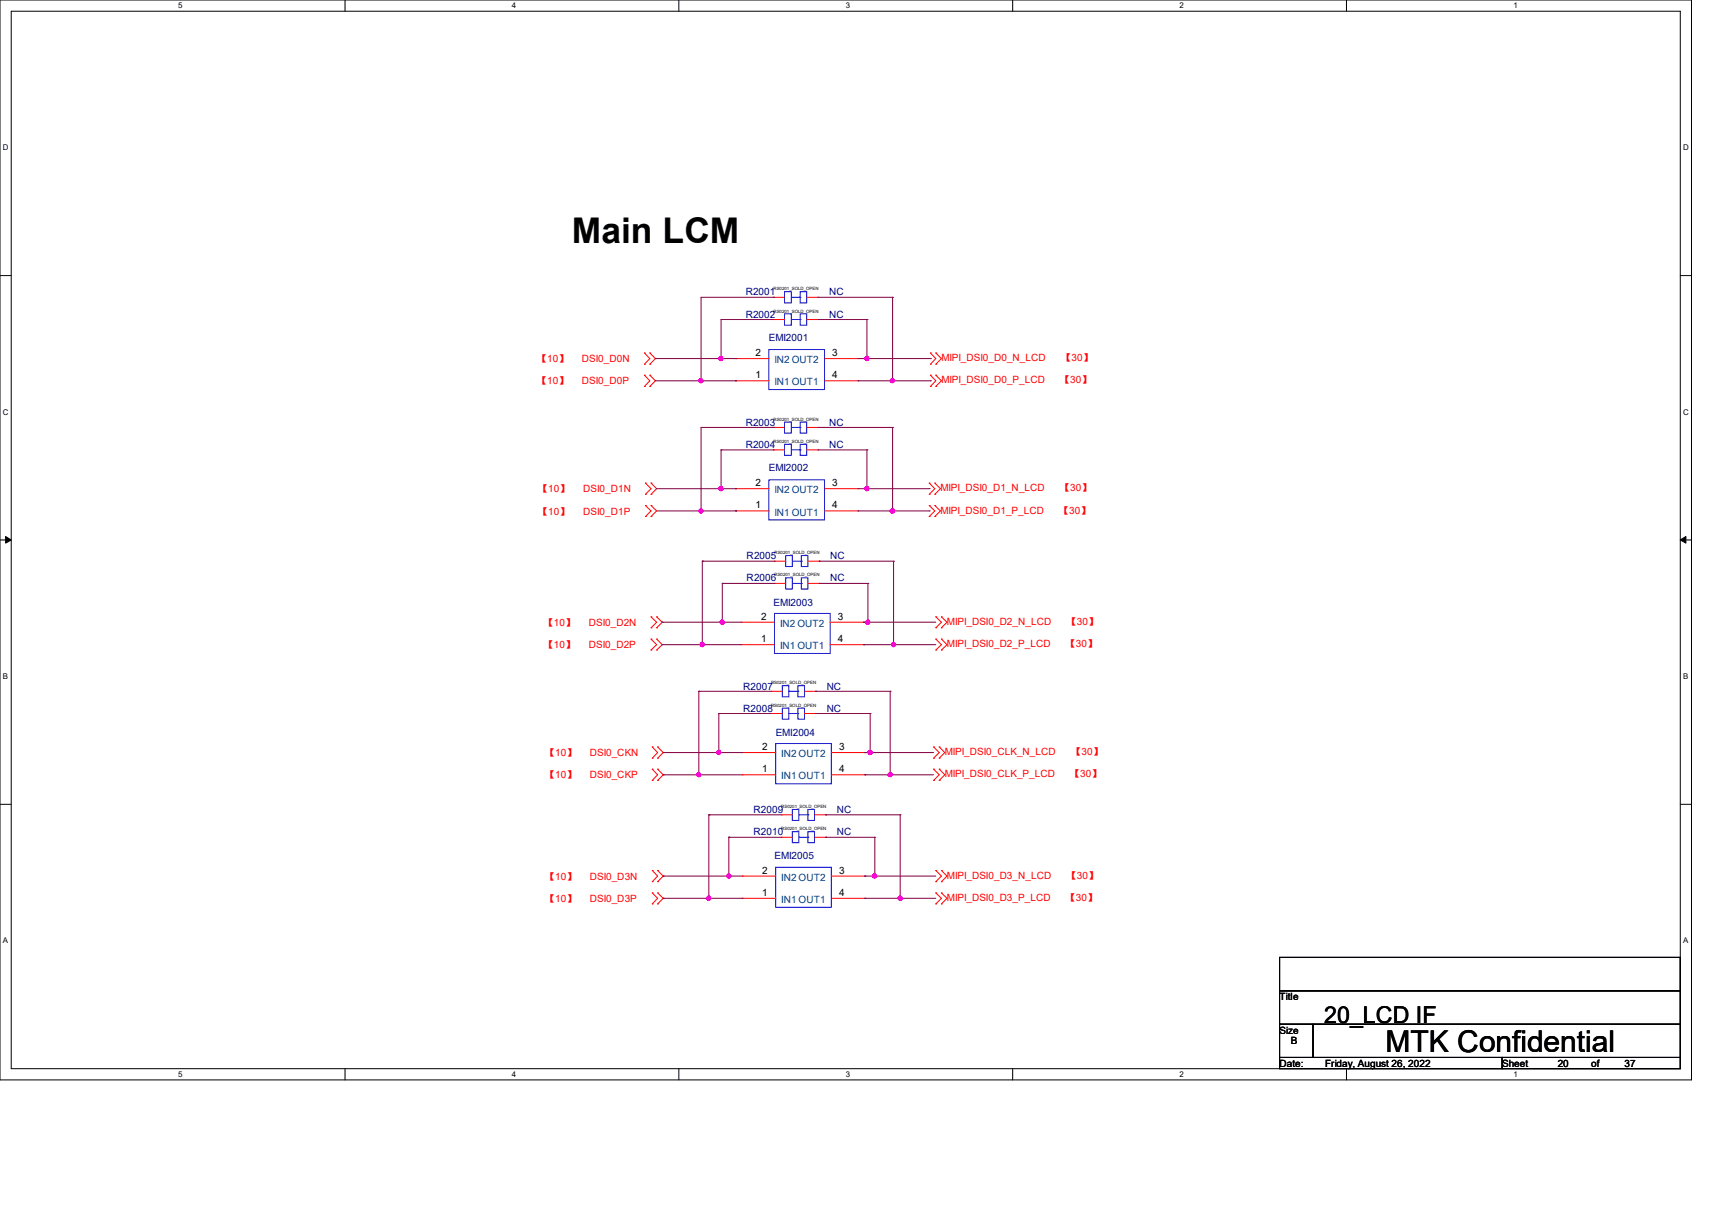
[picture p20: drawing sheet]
<svg xmlns="http://www.w3.org/2000/svg" width="297mm" height="210mm" viewBox="0 0 297 210" stroke-linecap="round" stroke-linejoin="round" font-family="sans-serif">
<defs><g id="words">
<text font-size="6.1" x="99.2" y="42.2">Main LCM</text>
<text font-size="5.2" x="240.4" y="182.5">MTK Confidential</text>
<text font-size="4" x="229.7" y="177.3">20_LCD IF</text>
<g font-size="1.7" fill="#000080">
<text x="129.4" y="51.2">R2001</text>
<text x="143.9" y="51.2">NC</text>
<text x="129.4" y="55.1">R2002</text>
<text x="133.4" y="59.1">EMI2001</text>
<text x="143.9" y="55.1">NC</text>
<text x="129.4" y="73.8">R2003</text>
<text x="129.4" y="77.7">R2004</text>
<text x="143.9" y="73.8">NC</text>
<text x="143.9" y="77.7">NC</text>
<text x="133.4" y="81.7">EMI2002</text>
<text x="129.5" y="97">R2005</text>
<text x="129.5" y="100.8">R2006</text>
<text x="144" y="97">NC</text>
<text x="144" y="100.8">NC</text>
<text x="134.2" y="105.1">EMI2003</text>
<text x="128.9" y="119.6">R2007</text>
<text x="143.4" y="119.6">NC</text>
<text x="128.9" y="123.4">R2008</text>
<text x="143.4" y="123.4">NC</text>
<text x="134.6" y="127.7">EMI2004</text>
<text x="130.7" y="141">R2009</text>
<text x="145.2" y="141">NC</text>
<text x="130.7" y="144.9">R2010</text>
<text x="134.4" y="148.9">EMI2005</text>
<text x="145.2" y="144.9">NC</text>
</g>
<g font-size="1.7" fill="#f00">
<text x="93.3" y="62.8">【10】</text>
<text x="101" y="62.8">DSI0_D0N</text>
<text x="163.3" y="62.6">MIPI_DSI0_D0_N_LCD</text>
<text x="184.2" y="62.6">【30】</text>
<text x="93.3" y="66.7">【10】</text>
<text x="101" y="66.7">DSI0_D0P</text>
<text x="163.3" y="66.5">MIPI_DSI0_D0_P_LCD</text>
<text x="184" y="66.5">【30】</text>
<text x="93.4" y="89.3">【10】</text>
<text x="93.4" y="85.4">【10】</text>
<text x="101.2" y="89.3">DSI0_D1P</text>
<text x="101.2" y="85.4">DSI0_D1N</text>
<text x="163.1" y="85.2">MIPI_DSI0_D1_N_LCD</text>
<text x="163.1" y="89.1">MIPI_DSI0_D1_P_LCD</text>
<text x="183.8" y="89.1">【30】</text>
<text x="184" y="85.2">【30】</text>
<text x="94.4" y="112.4">【10】</text>
<text x="94.4" y="108.6">【10】</text>
<text x="102.1" y="112.4">DSI0_D2P</text>
<text x="102.1" y="108.6">DSI0_D2N</text>
<text x="164.3" y="108.4">MIPI_DSI0_D2_N_LCD</text>
<text x="164.3" y="112.2">MIPI_DSI0_D2_P_LCD</text>
<text x="185" y="112.2">【30】</text>
<text x="185.1" y="108.4">【30】</text>
<text x="94.6" y="131.2">【10】</text>
<text x="102.3" y="131.1">DSI0_CKN</text>
<text x="163.9" y="131">MIPI_DSI0_CLK_N_LCD</text>
<text x="185.9" y="131">【30】</text>
<text x="94.6" y="135">【10】</text>
<text x="102.3" y="135">DSI0_CKP</text>
<text x="163.9" y="134.8">MIPI_DSI0_CLK_P_LCD</text>
<text x="185.7" y="134.8">【30】</text>
<text x="94.6" y="152.6">【10】</text>
<text x="102.3" y="152.6">DSI0_D3N</text>
<text x="164.3" y="152.4">MIPI_DSI0_D3_N_LCD</text>
<text x="185.1" y="152.4">【30】</text>
<text x="94.6" y="156.5">【10】</text>
<text x="102.3" y="156.5">DSI0_D3P</text>
<text x="164.3" y="156.2">MIPI_DSI0_D3_P_LCD</text>
<text x="185" y="156.3">【30】</text>
</g>
<g font-size="1.7">
<text x="131.1" y="65.6">1</text>
<text x="131.1" y="61.8">2</text>
<text x="144.4" y="61.8">3</text>
<text x="144.4" y="65.6">4</text>
<text x="131.1" y="88.2">1</text>
<text x="131.1" y="84.3">2</text>
<text x="144.4" y="84.3">3</text>
<text x="144.4" y="88.2">4</text>
<text x="132" y="107.5">2</text>
<text x="145.4" y="107.5">3</text>
<text x="132" y="111.4">1</text>
<text x="145.4" y="111.4">4</text>
<text x="132.2" y="130.1">2</text>
<text x="145.6" y="130.1">3</text>
<text x="132.2" y="133.9">1</text>
<text x="145.6" y="133.9">4</text>
<text x="132.2" y="155.4">1</text>
<text x="132.2" y="151.5">2</text>
<text x="145.6" y="151.5">3</text>
<text x="145.6" y="155.4">4</text>
<text x="222" y="173.4">Title</text>
<text x="222" y="179.2">Size</text>
<text x="222" y="185">Date:</text>
<text x="223.9" y="181.1">B</text>
<text x="229.9" y="185">Friday, August 26, 2022</text>
<text x="260.6" y="185">Sheet</text>
<text x="270.2" y="185">20</text>
<text x="276" y="185">of</text>
<text x="281.8" y="185">37</text>
</g>
<g font-size="1.7" fill="#004080">
<text x="134.4" y="63">IN2 OUT2</text>
<text x="134.4" y="66.8">IN1 OUT1</text>
<text x="134.4" y="89.4">IN1 OUT1</text>
<text x="134.4" y="85.6">IN2 OUT2</text>
<text x="135.3" y="112.6">IN1 OUT1</text>
<text x="135.3" y="108.7">IN2 OUT2</text>
<text x="135.5" y="131.3">IN2 OUT2</text>
<text x="135.5" y="135.2">IN1 OUT1</text>
<text x="135.5" y="152.7">IN2 OUT2</text>
<text x="135.5" y="156.6">IN1 OUT1</text>
</g>
<g font-size="1.4">
<text x="30.9" y="1.4">5</text>
<text x="88.8" y="1.4">4</text>
<text x="146.7" y="1.4">3</text>
<text x="204.6" y="1.4">2</text>
<text x="262.6" y="1.4">1</text>
<text x=".5" y="26.1">D</text>
<text x="292" y="26.1">D</text>
<text x=".5" y="71.9">C</text>
<text x="292" y="71.9">C</text>
<text x=".5" y="117.8">B</text>
<text x="292" y="117.8">B</text>
<text x=".5" y="163.6">A</text>
<text x="292" y="163.6">A</text>
<text x="30.9" y="186.8">5</text>
<text x="88.8" y="186.8">4</text>
<text x="146.7" y="186.8">3</text>
<text x="204.6" y="186.8">2</text>
<text x="262.6" y="186.8">1</text>
</g>
<g font-size=".8">
<text x="134.2" y="50.3">RS0201_SOLD_OPEN</text>
<text x="134.2" y="54.2">RS0201_SOLD_OPEN</text>
<text x="134.2" y="72.9">RS0201_SOLD_OPEN</text>
<text x="134.2" y="76.8">RS0201_SOLD_OPEN</text>
<text x="134.4" y="96.1">RS0201_SOLD_OPEN</text>
<text x="134.4" y="99.9">RS0201_SOLD_OPEN</text>
<text x="133.8" y="118.7">RS0201_SOLD_OPEN</text>
<text x="133.8" y="122.6">RS0201_SOLD_OPEN</text>
<text x="135.6" y="140.1">RS0201_SOLD_OPEN</text>
<text x="135.6" y="144">RS0201_SOLD_OPEN</text>
</g>
</g></defs>
<path d="M0 0h293.5v187.3h-293.5zM1.9 1.9h289.6v183.4h-289.6z" fill="none" stroke="#000" stroke-width=".17"/>
<g fill="#fff">
<path d="M30.9 .2h.8v1.5h-.8z"/>
<path d="M30.9 185.5h.8v1.6h-.8z"/>
</g>
<path d="M59.9 0v1.9M59.9 185.3v2" fill="none" stroke="#000" stroke-width=".17"/>
<g fill="#fff">
<path d="M88.8 .2h.8v1.5h-.8z"/>
<path d="M88.8 185.5h.8v1.6h-.8z"/>
</g>
<path d="M117.8 0v1.9M117.8 185.3v2" fill="none" stroke="#000" stroke-width=".17"/>
<g fill="#fff">
<path d="M146.7 .2h.8v1.5h-.8z"/>
<path d="M146.7 185.5h.8v1.6h-.8z"/>
</g>
<path d="M175.7 0v1.9M175.7 185.3v2" fill="none" stroke="#000" stroke-width=".17"/>
<g fill="#fff">
<path d="M204.6 .2h.8v1.5h-.8z"/>
<path d="M204.6 185.5h.8v1.6h-.8z"/>
</g>
<path d="M233.6 0v1.9M233.6 185.3v2" fill="none" stroke="#000" stroke-width=".17"/>
<g fill="#fff">
<path d="M262.6 .2h.7v1.5h-.7z"/>
<path d="M262.6 185.5h.7v1.6h-.7z"/>
<path d="M.5 24.8h1v1.6h-1z"/>
<path d="M292 24.8h1v1.6h-1z"/>
<path d="M.5 70.7h1v1.5h-1z"/>
<path d="M292 70.7h1v1.5h-1z"/>
</g>
<path d="M0 47.8h1.9M291.5 47.8h2" fill="none" stroke="#000" stroke-width=".17"/>
<g fill="#fff">
<path d="M.5 116.5h.9v1.6h-.9z"/>
<path d="M292 116.5h.9v1.6h-.9z"/>
</g>
<path d="M0 93.6h1.9M291.5 93.6h2" fill="none" stroke="#000" stroke-width=".17"/>
<path d="M1 93l.9 .6-.9 .6zM291.5 93.6l1-.6v1.2z" fill="#000" stroke="#000" stroke-width=".17"/>
<g fill="#fff">
<path d="M.5 162.4h.9v1.5h-.9z"/>
<path d="M292 162.4h.9v1.5h-.9z"/>
</g>
<path d="M0 139.5h1.9M291.5 139.5h2M222 166h69.5v5.8h-69.5zM222 171.8h69.5v5.8h-69.5zM222 177.6h5.8v5.8h-5.8zM227.8 177.6h63.7v5.8h-63.7zM222 183.4h38.6v1.9h-38.6zM260.6 183.4h30.9v1.9h-30.9z" fill="none" stroke="#000" stroke-width=".17"/>
<g fill="none" stroke="#f00" stroke-width=".17">
<path d="M134.2 55.4h.1M134.2 51.6h.1M134.2 55.4h1.9M134.2 51.6h1.9M140 55.4h1.9M140 51.6h1.9M141.9 55.4h.1M141.9 51.6h.1M111.8 67h.1M111.8 65.1h.1M111.8 63.2h.1M111.8 61.2h.1"/>
<path d="M111.8 65.1l.9 .9-.9 1M111.8 61.2l.9 1-.9 1M112.7 65.1h.1M112.7 67h.1M112.7 61.2h.1M112.7 63.2h.1M112.7 65.1l1 .9-1 1M112.7 61.2l1 1-1 1M127.6 66h.1M127.6 62.2h.1M127.6 66h5.8M127.6 62.2h5.8"/>
<path d="M134.2 74.1h.1M134.2 78h.1M134.2 74.1h1.9M134.2 78h1.9M140 74.1h1.9M140 78h1.9M141.9 74.1h.1M141.9 78h.1M143 66h5.8M143 62.2h5.8M148.8 62.2h.1M148.8 66h.1"/>
<path d="M161.4 63.2h.1M161.4 61.2h.1M161.4 67h.1M161.4 65.1h.1M161.4 61.2l.9 1-.9 1M161.4 65.1l.9 .9-.9 1M162.3 63.2h.1M162.3 61.2h.1M162.3 67h.1M162.3 65.1h.1M162.3 61.2l1 1-1 1M162.3 65.1l1 .9-1 1"/>
<path d="M112 89.6h.1M112 87.7h.1M112 85.7h.1M112 83.8h.1M112 87.7l.9 .9-.9 1M112 83.8l.9 1-.9 .9M112.9 87.7h.1M112.9 89.6h.1M112.9 83.8h.1M112.9 85.7h.1M112.9 87.7l1 .9-1 1M112.9 83.8l1 1-1 .9"/>
<path d="M127.6 88.6h.1M127.6 84.8h.1M127.6 88.6h5.8M127.6 84.8h5.8M134.4 97.3h.1M134.4 97.3h1.9M140.2 97.3h1.9M142.1 97.3h.1M143 88.6h5.8M143 84.8h5.8M148.8 84.8h.1M148.8 88.6h.1"/>
<path d="M161.2 85.7h.1M161.2 83.8h.1M161.2 89.6h.1M161.2 87.7h.1M161.2 83.8l1 1-1 .9M161.2 87.7l1 .9-1 1M162.2 85.7h.1M162.2 83.8h.1M162.2 89.6h.1M162.2 87.7h.1M162.2 83.8l1 1-1 .9M162.2 87.7l1 .9-1 1"/>
<path d="M112.9 112.7h.1M112.9 110.8h.1M112.9 108.9h.1M112.9 107h.1M112.9 110.8l1 1-1 .9M112.9 107l1 .9-1 1M113.9 110.8h.1M113.9 112.7h.1M113.9 107h.1M113.9 108.9h.1M113.9 110.8l1 1-1 .9M113.9 107l1 .9-1 1"/>
<path d="M128.6 111.8h.1M128.6 107.9h.1M128.6 111.8h5.8M128.6 107.9h5.8M133.8 119.9h.1M133.8 119.9h1.9M134.4 101.2h.1M134.4 101.2h1.9M139.6 119.9h1.9M140.2 101.2h1.9M141.5 119.9h.1M142.1 101.2h.1"/>
<path d="M144 111.8h5.8M144 107.9h5.8M149.8 107.9h.1M149.8 111.8h.1M162.3 108.9h.1M162.3 107h.1M162.3 112.7h.1M162.3 110.8h.1M162.3 107l1 .9-1 1M162.3 110.8l1 1-1 .9M163.3 108.9h.1M163.3 107h.1"/>
<path d="M163.3 112.7h.1M163.3 110.8h.1M163.3 107l1 .9-1 1M163.3 110.8l1 1-1 .9M113.2 135.3h.1M113.2 133.4h.1M113.2 131.5h.1M113.2 129.5h.1M113.2 133.4l.9 1-.9 .9M113.2 129.5l.9 1-.9 1M114.1 133.4h.1M114.1 135.3h.1"/>
<path d="M114.1 129.5h.1M114.1 131.5h.1M114.1 133.4l1 1-1 .9M114.1 129.5l1 1-1 1M128.8 134.4h.1M128.8 130.5h.1M128.8 134.4h5.8M128.8 130.5h5.8M133.8 123.7h.1M133.8 123.7h1.9M139.6 123.7h1.9M141.5 123.7h.1"/>
<path d="M144.2 134.4h5.8M144.2 130.5h5.8M150 130.5h.1M150 134.4h.1M162 131.5h.1M162 129.5h.1M162 135.3h.1M162 133.4h.1M162 129.5l.9 1-.9 1M162 133.4l.9 1-.9 .9M162.9 131.5h.1M162.9 129.5h.1"/>
<path d="M162.9 135.3h.1M162.9 133.4h.1M162.9 129.5l1 1-1 1M162.9 133.4l1 1-1 .9M113.2 156.8h.1M113.2 154.9h.1M113.2 152.9h.1M113.2 151h.1M113.2 154.9l.9 .9-.9 1M113.2 151l.9 .9-.9 1M114.1 154.9h.1M114.1 156.8h.1"/>
<path d="M114.1 151h.1M114.1 152.9h.1M114.1 154.9l1 .9-1 1M114.1 151l1 .9-1 1M128.8 155.8h.1M128.8 151.9h.1M128.8 155.8h5.8M128.8 151.9h5.8M135.6 141.3h.1M135.6 145.2h.1M135.6 141.3h1.9M135.6 145.2h1.9"/>
<path d="M141.3 141.3h2M141.3 145.2h2M143.3 141.3h.1M143.3 145.2h.1M144.2 155.8h5.8M144.2 151.9h5.8M150 151.9h.1M150 155.8h.1M162.3 152.9h.1M162.3 151h.1M162.3 156.8h.1M162.3 154.9h.1"/>
<path d="M162.3 151l1 .9-1 1M162.3 154.9l1 .9-1 1M163.3 152.9h.1M163.3 151h.1M163.3 156.8h.1M163.3 154.9h.1M163.3 151l1 .9-1 1M163.3 154.9l1 .9-1 1"/>
</g>
<g fill="none" stroke="#00f" stroke-width=".17">
<path d="M136.1 54.4h1.2v2h-1.2zM136.1 50.6h1.2v1.9h-1.2zM137.3 55.4h1.5M137.3 51.6h1.5M138.8 54.4h1.2v2h-1.2zM138.8 50.6h1.2v1.9h-1.2zM138.8 55.4h.1M138.8 51.6h.1M133.4 60.6h9.6v7h-9.6zM136.1 73.2h1.2v1.9h-1.2zM136.1 77h1.2v2h-1.2zM137.3 74.1h1.5"/>
<path d="M137.3 78h1.5M138.8 73.2h1.2v1.9h-1.2zM138.8 77h1.2v2h-1.2zM138.8 74.1h.1M138.8 78h.1M133.4 83.2h9.6v7h-9.6zM136.3 96.4h1.2v1.9h-1.2zM137.5 97.3h1.5M139 96.4h1.2v1.9h-1.2zM139 97.3h.1M134.4 106.4h9.6v6.9h-9.6zM135.7 118.9h1.2v2h-1.2z"/>
<path d="M136.3 100.2h1.2v2h-1.2zM136.9 119.9h1.5M137.5 101.2h1.5M138.4 118.9h1.2v2h-1.2zM138.4 119.9h.1M139 100.2h1.2v2h-1.2zM139 101.2h.1M134.6 128.9h9.6v7h-9.6zM135.7 122.8h1.2v1.9h-1.2zM136.9 123.7h1.5M138.4 122.8h1.2v1.9h-1.2zM138.4 123.7h.1"/>
<path d="M134.6 150.4h9.6v7h-9.6zM137.5 140.4h1.1v1.9h-1.1zM137.5 144.2h1.1v1.9h-1.1zM138.6 141.3h1.6M138.6 145.2h1.6M140.2 140.4h1.1v1.9h-1.1zM140.2 144.2h1.1v1.9h-1.1zM140.2 141.3h.1M140.2 145.2h.1"/>
</g>
<g fill="none" stroke="#800040" stroke-width=".17">
<path d="M125.1 55.4h.1M125.1 55.4h9.1M125.1 55.4v6.8M134.2 51.6h.1M134.2 51.6h-12.6v14.4M141.9 51.6h13M141.9 55.4h8.5M150.4 55.4h.1M150.4 55.4v6.8M154.9 51.6h.1M154.9 51.6v14.4M113.7 62.2h13.9"/>
<path d="M113.7 66h13.9M121.6 66h.1M125.1 62.2h.1M125.1 78h.1M125.1 78v6.8M125.1 78h9.1M127.6 62.2h.1M127.6 66h.1M134.2 74.1h.1M134.2 74.1h-12.6v14.5M141.9 74.1h13M141.9 78h8.5"/>
<path d="M148.8 62.2h12.6M148.8 66h12.6M150.4 62.2h.1M150.4 78h.1M150.4 78v6.8M154.9 66h.1M154.9 74.1h.1M154.9 74.1v14.5M161.4 66h.1M161.4 62.2h.1M113.9 84.8h13.7M113.9 88.6h13.7"/>
<path d="M121.6 88.6h.1M121.8 97.3h.1M121.8 97.3v14.5M121.8 97.3h12.6M125.1 84.8h.1M127.6 84.8h.1M127.6 88.6h.1M142.1 97.3h.1M142.1 97.3h12.9M148.8 84.8h12.4M148.8 88.6h12.4M150.4 84.8h.1"/>
<path d="M154.9 88.6h.1M155 97.3h.1M155 97.3v14.5M161.2 84.8h.1M161.2 88.6h.1M114.9 107.9h.1M114.9 111.8h.1M114.9 107.9h13.7M114.9 111.8h13.7M121.2 119.9h.1M121.2 119.9v14.5M121.2 119.9h12.6"/>
<path d="M121.8 111.8h.1M125.3 101.2h.1M125.3 107.9h.1M125.3 101.2v6.7M125.3 101.2h9.1M141.5 119.9h.1M141.5 119.9h12.9M142.1 101.2h.1M142.1 101.2h8.5M149.8 107.9h.1M149.8 111.8h.1M149.8 107.9h12.5"/>
<path d="M149.8 111.8h12.5M150.6 101.2h.1M150.6 107.9h.1M150.6 101.2v6.7M154.4 119.9h.1M154.4 119.9v14.5M155 111.8h.1M115.1 130.5h.1M115.1 134.4h.1M115.1 130.5h13.7M115.1 134.4h13.7M121.2 134.4h.1"/>
<path d="M124.7 123.7h.1M124.7 130.5h.1M124.7 123.7v6.8M124.7 123.7h9.1M141.5 123.7h.1M141.5 123.7h9.5M150 130.5h.1M150 134.4h.1M150 130.5h12M150 134.4h12M151 123.7h.1M151 130.5h.1"/>
<path d="M151 123.7v6.8M154.4 134.4h.1M115.1 151.9h.1M115.1 155.8h.1M115.1 151.9h13.7M115.1 155.8h13.7M123 141.3h.1M123 155.8h.1M123 141.3v14.5M123 141.3h12.6M126.4 145.2h.1M126.4 151.9h.1"/>
<path d="M126.4 145.2v6.7M126.4 145.2h9.2M143.3 141.3h.1M143.3 145.2h.1M143.3 141.3h12.9M143.3 145.2h8.5M150 151.9h.1M150 155.8h.1M150 151.9h12.3M150 155.8h12.3M151.8 145.2h.1M151.8 151.9h.1"/>
<path d="M151.8 145.2v6.7M156.2 141.3h.1M156.2 155.8h.1M156.2 141.3v14.5"/>
</g>
<g fill="#f0f" stroke="#f0f" stroke-width=".17">
<circle cx="121.6" cy="88.6" r=".37"/>
<circle cx="154.8" cy="88.6" r=".39"/>
<circle cx="121.8" cy="111.8" r=".37"/>
<circle cx="150.9" cy="130.5" r=".37"/>
<circle cx="154.4" cy="134.3" r=".37"/>
<circle cx="151.7" cy="151.9" r=".37"/>
<circle cx="154.8" cy="66" r=".37"/>
<circle cx="150.4" cy="62.2" r=".37"/>
<circle cx="125.1" cy="62.2" r=".37"/>
<circle cx="121.6" cy="66" r=".37"/>
<circle cx="125.1" cy="84.7" r=".37"/>
<circle cx="150.4" cy="84.7" r=".37"/>
<circle cx="155" cy="111.8" r=".37"/>
<circle cx="125.3" cy="107.9" r=".37"/>
<circle cx="150.5" cy="107.9" r=".37"/>
<circle cx="121.2" cy="134.3" r=".37"/>
<circle cx="124.7" cy="130.5" r=".37"/>
<circle cx="122.9" cy="155.8" r=".37"/>
<circle cx="156.2" cy="155.8" r=".37"/>
<circle cx="126.4" cy="151.9" r=".37"/>
<circle cx="154.8" cy="88.6" r=".37"/>
</g>
<use href="#words"/>
</svg>
